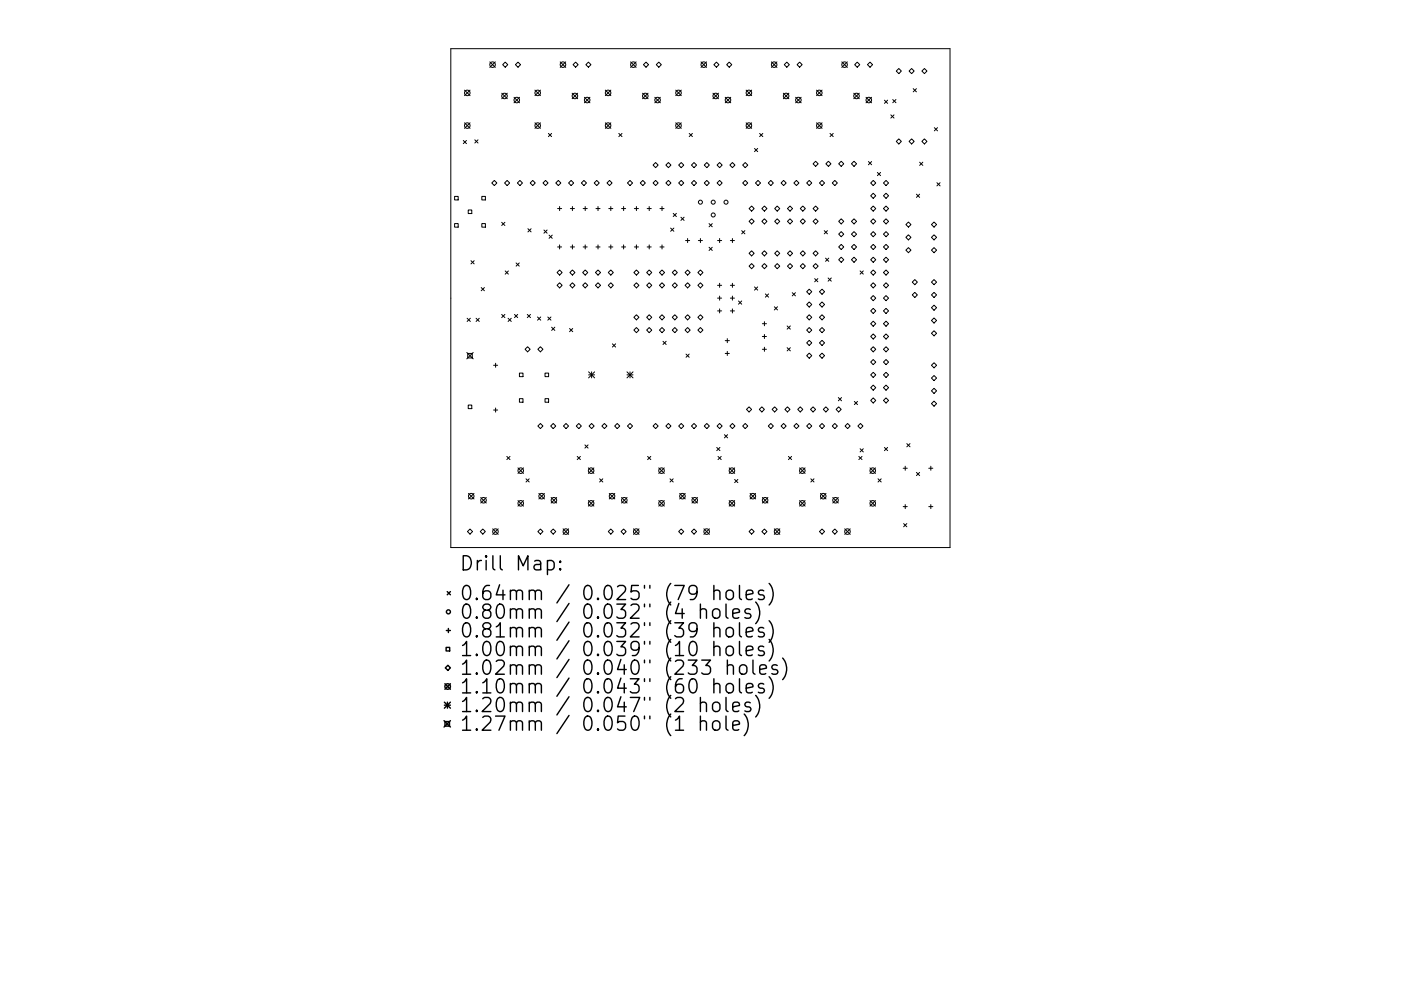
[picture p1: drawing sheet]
<svg xmlns="http://www.w3.org/2000/svg" width="297mm" height="210mm" viewBox="0 0 297 210" stroke-linecap="round" stroke-linejoin="round" font-family="sans-serif">
<defs><g id="words">
<g font-size="4.2">
<text x="97.5" y="121.1">Drill Map:</text>
<text x="97.5" y="127.4">0.64mm / 0.025&quot; (79 holes)</text>
<text x="97.5" y="131.3">0.80mm / 0.032&quot; (4 holes)</text>
<text x="97.5" y="135.3">0.81mm / 0.032&quot; (39 holes)</text>
<text x="97.5" y="139.2">1.00mm / 0.039&quot; (10 holes)</text>
<text x="97.5" y="143.2">1.02mm / 0.040&quot; (233 holes)</text>
<text x="97.5" y="147.2">1.10mm / 0.043&quot; (60 holes)</text>
<text x="97.5" y="151.1">1.20mm / 0.047&quot; (2 holes)</text>
<text x="97.5" y="155.1">1.27mm / 0.050&quot; (1 hole)</text>
</g>
</g></defs>
<g fill="none" stroke="#000" stroke-width=".21">
<path d="M95.6 10.3h105.8v105.9h-105.8zM98.5 19.1l1.2 1.2M99.7 19.1l-1.2 1.2M103.8 13.1l1.2 1.2M105 13.1l-1.2 1.2M106.4 19.8l1.2 1.1M106.6 13.7l.5-.5 .6 .5-.6 .6zM107.6 19.8l-1.2 1.1M109.3 13.7l.5-.5 .6 .5-.6 .6zM113.4 19.1l1.2 1.2M114.6 19.1l-1.2 1.2M118.8 13.1l1.1 1.2"/>
<path d="M119.9 13.1l-1.1 1.2M121.3 19.8l1.2 1.1M122 13.2l.6 .5-.6 .6-.5-.6zM122.5 19.8l-1.2 1.1M124.8 13.2l.5 .5-.5 .6-.6-.6zM128.3 19.1l1.2 1.2M129.5 19.1l-1.2 1.2M133.7 13.1l1.2 1.2M134.9 13.1l-1.2 1.2M136.2 19.8l1.2 1.1M137 13.2l.5 .5-.5 .6-.6-.6zM137.4 19.8l-1.2 1.1"/>
<path d="M139.7 13.2l.5 .5-.5 .6-.6-.6zM143.3 19.1l1.1 1.2M144.4 19.1l-1.1 1.2M148.6 13.1l1.2 1.2M149.8 13.1l-1.2 1.2M151.2 19.8l1.1 1.1M151.4 13.7l.5-.5 .5 .5-.5 .6zM152.3 19.8l-1.1 1.1M154.1 13.7l.5-.5 .6 .5-.6 .6zM158.2 19.1l1.2 1.2M159.4 19.1l-1.2 1.2M163.6 13.1l1.1 1.2"/>
<path d="M164.7 13.1l-1.1 1.2M166.1 19.8l1.2 1.1M166.8 13.2l.6 .5-.6 .6-.5-.6zM167.3 19.8l-1.2 1.1M169.5 13.2l.6 .5-.6 .6-.5-.6zM173.1 19.1l1.2 1.2M174.3 19.1l-1.2 1.2M178.5 13.1l1.2 1.2M179.7 13.1l-1.2 1.2M181 19.8l1.2 1.1M181.7 13.2l.6 .5-.6 .6-.5-.6zM182.2 19.8l-1.2 1.1"/>
<path d="M184.5 13.2l.5 .5-.5 .6-.6-.6zM190 15.1l.6-.6 .5 .6-.5 .5zM192.7 15.1l.6-.6 .5 .6-.5 .5zM193.6 18.8l.7 .7M194.3 18.8l-.7 .7M195.5 15.1l.5-.6 .5 .6-.5 .5zM98.2 29.8l.7 .7M98.5 26.1l1.2 1.1M98.9 29.8l-.7 .7M99.7 26.1l-1.2 1.1M100.7 29.7l.6 .6M101.3 29.7l-.6 .6"/>
<path d="M104.8 38.3l.5 .5-.5 .6-.5-.6zM107.5 38.3l.6 .5-.6 .6-.5-.6zM109 20.6l1.2 1.2M110.2 20.6l-1.2 1.2M110.2 38.3l.6 .5-.6 .6-.5-.6zM112.9 38.3l.6 .5-.6 .6-.5-.6zM113.4 26.1l1.2 1.1M114.6 26.1l-1.2 1.1M115.7 38.3l.5 .5-.5 .6-.6-.6zM116.3 28.3l.7 .7M117 28.3l-.7 .7M118.4 38.3l.5 .5-.5 .6-.6-.6z"/>
<path d="M121.1 38.3l.5 .5-.5 .6-.6-.6zM123.8 38.3l.5 .5-.5 .6-.5-.6zM123.9 20.6l1.2 1.2M125.1 20.6l-1.2 1.2M126.5 38.3l.6 .5-.6 .6-.5-.6zM128.3 26.1l1.2 1.1M129.2 38.3l.6 .5-.6 .6-.5-.6zM129.5 26.1l-1.2 1.1M131.2 28.3l.7 .7M131.9 28.3l-.7 .7M133.6 38.3l.5 .5-.5 .6-.6-.6zM136.3 38.3l.5 .5-.5 .6-.6-.6z"/>
<path d="M138.5 35l.5-.5 .5 .5-.5 .6zM138.8 20.6l1.2 1.2M139 38.3l.5 .5-.5 .6-.5-.6zM140 20.6l-1.2 1.2M141.2 35l.5-.5 .6 .5-.6 .6zM141.7 38.3l.6 .5-.6 .6-.5-.6zM143.3 26.1l1.1 1.1M143.9 35l.5-.5 .6 .5-.6 .6zM144.4 38.3l.6 .5-.6 .6-.5-.6zM144.4 26.1l-1.1 1.1M146.1 28.3l.7 .7M146.6 35l.5-.5 .6 .5-.6 .6z"/>
<path d="M146.8 28.3l-.7 .7M147.1 38.3l.6 .5-.6 .6-.5-.6zM149.3 35l.6-.5 .5 .5-.5 .6zM149.9 38.3l.5 .5-.5 .6-.6-.6zM152 35l.6-.5 .5 .5-.5 .6zM152.6 38.3l.5 .5-.5 .6-.6-.6zM153.8 20.6l1.1 1.2M154.7 35l.6-.5 .5 .5-.5 .6zM154.9 20.6l-1.1 1.2M157.5 35l.5-.5 .5 .5-.5 .6zM158 38.3l.5 .5-.5 .6-.5-.6zM158.2 26.1l1.2 1.1"/>
<path d="M159.4 26.1l-1.2 1.1M160 31.5l.6 .7M160.6 31.5l-.6 .7M160.7 38.3l.6 .5-.6 .6-.5-.6zM161.1 28.3l.6 .7M161.7 28.3l-.6 .7M163.4 38.3l.6 .5-.6 .6-.5-.6zM166.1 38.3l.6 .5-.6 .6-.5-.6zM168.3 38.8l.6-.5 .5 .5-.5 .6zM168.7 20.6l1.2 1.2M169.9 20.6l-1.2 1.2M171 38.8l.6-.5 .5 .5-.5 .6z"/>
<path d="M172.9 34.2l.6 .6-.6 .5-.5-.5zM173.1 26.1l1.2 1.1M173.7 38.8l.6-.5 .5 .5-.5 .6zM174.3 26.1l-1.2 1.1M175.6 34.2l.6 .6-.6 .5-.5-.5zM176 28.3l.7 .7M176.5 38.8l.5-.5 .5 .5-.5 .6zM176.7 28.3l-.7 .7M178.4 34.2l.5 .6-.5 .5-.6-.5zM180.5 34.8l.6-.6 .5 .6-.5 .5zM183.6 20.6l1.2 1.2M184.1 34.3l.7 .7"/>
<path d="M184.6 38.8l.5-.5 .6 .5-.6 .6zM184.8 20.6l-1.2 1.2M184.8 34.3l-.7 .7M186 36.6l.7 .7M186.7 36.6l-.7 .7M187.3 38.8l.6-.5 .5 .5-.5 .6zM187.5 21.3l.7 .6M188.2 21.3l-.7 .6M188.9 24.4l.6 .7M189.3 21.1l.7 .7M189.5 24.4l-.6 .7M190 21.1l-.7 .7"/>
<path d="M190 30l.6-.5 .5 .5-.5 .5zM192.7 30l.6-.5 .5 .5-.5 .5zM195 34.4l.7 .7M195.5 30l.5-.5 .5 .5-.5 .5zM195.7 34.4l-.7 .7M198.1 27.1l.7 .7M198.6 38.8l.7 .6M198.8 27.1l-.7 .7M199.3 38.8l-.7 .6M96.4 41.7h.7v.7h-.7zM96.4 47.4h.7v.8h-.7zM99.3 44.6h.7v.7h-.7z"/>
<path d="M99.9 55.3l.6 .7M100.5 55.3l-.6 .7M102.2 41.7h.7v.7h-.7zM102.2 47.4h.7v.8h-.7zM106.4 47.2l.6 .6M107 47.2l-.6 .6M107.1 57.5l.7 .7M107.8 57.5l-.7 .7M109.4 55.8l.7 .7M110.1 55.8l-.7 .7M111.9 48.5l.7 .7M112.6 48.5l-.7 .7"/>
<path d="M115.3 48.8l.7 .7M116 48.8l-.7 .7M116.4 49.9l.7 .7M117.1 49.9l-.7 .7M118.1 57.8l.5-.5 .6 .5-.6 .6zM118.2 44.3h.9M118.2 52.4h.9M118.6 43.8v.9M118.6 52v.8M120.8 57.8l.6-.5 .5 .5-.5 .6zM120.9 44.3h.9M120.9 52.4h.9"/>
<path d="M121.4 43.8v.9M121.4 52v.8M123.5 57.8l.6-.5 .5 .5-.5 .6zM123.6 44.3h.9M123.6 52.4h.9M124.1 43.8v.9M124.1 52v.8M126.2 57.8l.6-.5 .5 .5-.5 .6zM126.4 44.3h.8M126.4 52.4h.8M126.8 43.8v.9M126.8 52v.8"/>
<path d="M129 57.8l.5-.5 .5 .5-.5 .6zM129.1 44.3h.8M129.1 52.4h.8M129.5 43.8v.9M129.5 52v.8M131.8 44.3h.9M131.8 52.4h.9M132.2 43.8v.9M132.2 52v.8M134.4 57.8l.5-.5 .6 .5-.6 .6zM134.5 44.3h.9M134.5 52.4h.9"/>
<path d="M134.9 43.8v.9M134.9 52v.8M137.1 57.8l.5-.5 .6 .5-.6 .6zM137.2 44.3h.9M137.2 52.4h.9M137.6 43.8v.9M137.6 52v.8M139.9 44.3h.9M139.9 52.4h.9M140.4 57.3l.5 .5-.5 .6-.6-.6zM140.4 60l.5 .5-.5 .6-.6-.6zM140.4 43.8v.9"/>
<path d="M140.4 52v.8M142.2 48.4l.7 .7M142.5 57.8l.6-.5 .5 .5-.5 .6zM142.7 45.3l.7 .6M142.9 48.4l-.7 .7M143.4 45.3l-.7 .6M144.4 46.1l.6 .7M145 46.1l-.6 .7M145.2 57.8l.6-.5 .5 .5-.5 .6zM145.4 51h.8M145.8 50.6v.9M148 57.8l.5-.5 .5 .5-.5 .6z"/>
<path d="M148.1 51h.8M148.5 50.6v.9M150.3 47.4l.7 .7M150.3 52.5l.7 .6M151 52.5l-.7 .6M151 47.4l-.7 .7M152.1 51h.9M152.6 50.6v.9M154.9 51h.8M155.3 50.6v.9M157.3 48.9l.6 .7M157.9 48.9l-.6 .7"/>
<path d="M158.8 56.5l.6-.6 .5 .6-.5 .5zM159.4 43.7l.5 .6-.5 .5-.6-.5zM159.4 46.4l.5 .6-.5 .5-.6-.5zM159.4 53.2l.5 .6-.5 .5-.6-.5zM161.5 53.8l.6-.6 .5 .6-.5 .5zM161.5 56.5l.6-.6 .5 .6-.5 .5zM162.1 43.7l.5 .6-.5 .5-.6-.5zM162.1 46.4l.5 .6-.5 .5-.6-.5zM164.2 56.5l.6-.6 .5 .6-.5 .5zM164.8 43.7l.5 .6-.5 .5-.6-.5zM164.8 46.4l.5 .6-.5 .5-.6-.5zM164.8 53.2l.5 .6-.5 .5-.6-.5z"/>
<path d="M167.5 43.7l.5 .6-.5 .5-.5-.5zM167.5 46.4l.5 .6-.5 .5-.5-.5zM167.5 53.2l.5 .6-.5 .5-.5-.5zM167.5 55.9l.5 .6-.5 .5-.5-.5zM170.2 43.7l.6 .6-.6 .5-.5-.5zM170.2 46.4l.6 .6-.6 .5-.5-.5zM170.2 53.2l.6 .6-.6 .5-.5-.5zM170.2 55.9l.6 .6-.6 .5-.5-.5zM172.7 59.1l.7 .7M172.9 43.7l.6 .6-.6 .5-.5-.5zM172.9 46.4l.6 .6-.6 .5-.5-.5zM172.9 53.2l.6 .6-.6 .5-.5-.5z"/>
<path d="M172.9 55.9l.6 .6-.6 .5-.5-.5zM173.4 59.1l-.7 .7M174.8 48.9l.6 .7M175 54.8l.7 .6M175.4 48.9l-.6 .7M175.6 59l.7 .7M175.7 54.8l-.7 .6M176.3 59l-.7 .7M177.8 55.1l.6-.5 .5 .5-.5 .6zM178.4 46.4l.5 .6-.5 .5-.6-.5zM178.4 49.1l.5 .6-.5 .5-.6-.5zM178.4 51.9l.5 .5-.5 .5-.6-.5z"/>
<path d="M180.5 55.1l.6-.5 .5 .5-.5 .6zM181.1 46.4l.5 .6-.5 .5-.6-.5zM181.1 49.1l.5 .6-.5 .5-.6-.5zM181.1 51.9l.5 .5-.5 .5-.6-.5zM182.4 57.5l.6 .7M183 57.5l-.6 .7M184.6 41.5l.5-.5 .6 .5-.6 .6zM184.6 47l.5-.6 .6 .6-.6 .5zM184.6 49.7l.5-.6 .6 .6-.6 .5zM184.6 52.4l.5-.5 .6 .5-.6 .5zM184.6 55.1l.5-.5 .6 .5-.6 .6zM184.6 57.8l.5-.5 .6 .5-.6 .6z"/>
<path d="M185.1 43.7l.6 .6-.6 .5-.5-.5zM187.3 41.5l.6-.5 .5 .5-.5 .6zM187.3 47l.6-.6 .5 .6-.5 .5zM187.3 49.7l.6-.6 .5 .6-.5 .5zM187.3 52.4l.6-.5 .5 .5-.5 .5zM187.3 55.1l.6-.5 .5 .5-.5 .6zM187.3 57.8l.6-.5 .5 .5-.5 .6zM187.9 43.7l.5 .6-.5 .5-.6-.5zM192.6 47.1l.5 .5-.5 .6-.5-.6zM192.6 49.8l.5 .6-.5 .5-.5-.5zM192.6 52.5l.5 .6-.5 .5-.5-.5zM193.4 59.9l.6-.6 .5 .6-.5 .5z"/>
<path d="M194.3 41.2l.7 .7M195 41.2l-.7 .7M198 47.1l.6 .5-.6 .6-.5-.6zM198 49.8l.6 .6-.6 .5-.5-.5zM198 52.5l.6 .6-.6 .5-.5-.5zM198 59.3l.6 .6-.6 .5-.5-.5zM99 74.8l1.3 1.3M99 67.5l.7 .7M99.2 75h.9v.9h-.9zM99.7 67.5l-.7 .7M100.3 74.8l-1.3 1.3M100.9 67.5l.7 .7"/>
<path d="M101.6 67.5l-.7 .7M102 61l.7 .7M102.7 61l-.7 .7M104.6 77.5h.9M105.1 77.1v.8M106.4 66.7l.6 .7M107 66.7l-.6 .7M107.7 67.5l.7 .7M108.4 67.5l-.7 .7M109.1 66.7l.7 .7M109.8 66.7l-.7 .7M110.1 79.2h.8v.7h-.8z"/>
<path d="M111.3 74.1l.6-.5 .5 .5-.5 .5zM111.8 66.7l.7 .7M112.5 66.7l-.7 .7M114 67.3l.6 .6M114.6 73.6l.5 .5-.5 .5-.6-.5zM114.6 67.3l-.6 .6M115.6 79.2h.7v.7h-.7zM116.1 67.3l.7 .6M116.8 67.3l-.7 .6M117 69.4l.6 .7M117.6 69.4l-.6 .7M118.1 60.5l.5-.5 .6 .5-.6 .6z"/>
<path d="M120.8 69.7l.6 .7M120.8 60.5l.6-.5 .5 .5-.5 .6zM121.4 69.7l-.6 .7M123.5 60.5l.6-.5 .5 .5-.5 .6zM124.8 78.9l1.3 1.3M124.8 79.5h1.3M125.4 78.9v1.3M126.1 78.9l-1.3 1.3M126.2 60.5l.6-.5 .5 .5-.5 .6zM129 60.5l.5-.5 .5 .5-.5 .6zM129.8 73l.7 .6M130.5 73l-.7 .6"/>
<path d="M132.9 79.5h1.3M132.9 78.9l1.3 1.3M133.6 78.9v1.3M134.2 78.9l-1.3 1.3M134.4 60.5l.5-.5 .6 .5-.6 .6zM134.4 67.3l.5-.5 .6 .5-.6 .6zM134.4 70l.5-.5 .6 .5-.6 .6zM137.1 60.5l.5-.5 .6 .5-.6 .6zM137.1 67.3l.5-.5 .6 .5-.6 .6zM137.1 70l.5-.5 .6 .5-.6 .6zM140.4 66.8l.5 .5-.5 .6-.6-.6zM140.4 69.5l.5 .5-.5 .6-.6-.6z"/>
<path d="M140.6 72.4l.6 .7M141.2 72.4l-.6 .7M142.5 60.5l.6-.5 .5 .5-.5 .6zM142.5 67.3l.6-.5 .5 .5-.5 .6zM143.1 69.5l.5 .5-.5 .6-.6-.6zM145.2 60.5l.6-.5 .5 .5-.5 .6zM145.2 67.3l.6-.5 .5 .5-.5 .6zM145.2 70l.6-.5 .5 .5-.5 .6zM145.4 75.1l.7 .7M146.1 75.1l-.7 .7M148 60.5l.5-.5 .5 .5-.5 .6zM148 67.3l.5-.5 .5 .5-.5 .6z"/>
<path d="M148.5 69.5l.5 .5-.5 .6-.5-.6zM152.1 60.5h.9M152.1 63.3h.9M152.1 66h.9M152.6 60.1v.9M152.6 62.8v.9M152.6 65.5v.9M153.8 72.3h.8M153.8 75h.8M154.2 71.8v.9M154.2 74.6v.8M154.9 60.5h.8"/>
<path d="M154.9 63.3h.8M154.9 66h.8M155.3 60.1v.9M155.3 62.8v.9M155.3 65.5v.9M156.6 63.9l.7 .6M157.3 63.9l-.7 .6M160 60.9l.6 .7M160.6 60.9l-.6 .7M161.6 68.7h.9M161.6 71.4h.9M161.6 74.1h.9"/>
<path d="M162.1 68.2v.9M162.1 71v.8M162.1 73.7v.8M162.3 62.4l.7 .6M163 62.4l-.7 .6M164.2 65.1l.7 .7M164.9 65.1l-.7 .7M166.9 69.2l.7 .6M166.9 73.8l.7 .6M167.6 69.2l-.7 .6M167.6 73.8l-.7 .6M168 62.1l.7 .7"/>
<path d="M168.7 62.1l-.7 .7M171 61.9l.6-.5 .5 .5-.5 .5zM171 64.6l.6-.5 .5 .5-.5 .6zM171 67.3l.6-.5 .5 .5-.5 .6zM171 70l.6-.5 .5 .5-.5 .6zM171 72.7l.6-.5 .5 .5-.5 .6zM171 75.5l.6-.6 .5 .6-.5 .5zM173.7 61.9l.6-.5 .5 .5-.5 .5zM173.7 64.6l.6-.5 .5 .5-.5 .6zM173.7 67.3l.6-.5 .5 .5-.5 .6zM173.7 70l.6-.5 .5 .5-.5 .6zM173.7 72.7l.6-.5 .5 .5-.5 .6z"/>
<path d="M173.7 75.5l.6-.6 .5 .6-.5 .5zM184.6 60.5l.5-.5 .6 .5-.6 .6zM184.6 63.3l.5-.6 .6 .6-.6 .5zM184.6 66l.5-.6 .6 .6-.6 .5zM184.6 68.7l.5-.6 .6 .6-.6 .5zM184.6 71.4l.5-.6 .6 .6-.6 .5zM184.6 74.1l.5-.5 .6 .5-.6 .5zM184.6 76.8l.5-.5 .6 .5-.6 .6zM184.6 79.5l.5-.5 .6 .5-.6 .6zM187.3 60.5l.6-.5 .5 .5-.5 .6zM187.3 63.3l.6-.6 .5 .6-.5 .5zM187.3 66l.6-.6 .5 .6-.5 .5z"/>
<path d="M187.3 68.7l.6-.6 .5 .6-.5 .5zM187.3 71.4l.6-.6 .5 .6-.5 .5zM187.3 74.1l.6-.5 .5 .5-.5 .5zM187.3 76.8l.6-.5 .5 .5-.5 .6zM187.3 79.5l.6-.5 .5 .5-.5 .6zM193.4 62.6l.6-.6 .5 .6-.5 .5zM197.5 68l.5-.5 .6 .5-.6 .5zM198 62l.6 .6-.6 .5-.5-.5zM198 64.7l.6 .6-.6 .5-.5-.5zM198 70.2l.6 .5-.6 .6-.5-.6zM198 77l.6 .5-.6 .5-.5-.5zM198 79.7l.6 .5-.6 .6-.5-.6z"/>
<path d="M99.3 85.9h.7v.8h-.7zM104.6 87h.9M105.1 86.6v.8M107.5 96.8l.6 .7M108.1 96.8l-.6 .7M109.8 99.3l1.2 1.1M110.1 84.6h.8v.7h-.8zM111 99.3l-1.2 1.1M114.6 89.8l.5 .6-.5 .5-.6-.5zM115.6 84.6h.7v.7h-.7zM117.3 89.8l.5 .6-.5 .5-.6-.5zM119.5 90.4l.5-.6 .5 .6-.5 .5z"/>
<path d="M122.2 90.4l.5-.6 .6 .6-.6 .5zM122.4 96.8l.7 .7M123.1 96.8l-.7 .7M124 94.4l.7 .7M124.7 94.4l-.7 .7M124.7 99.3l1.2 1.1M124.9 90.4l.5-.6 .6 .6-.6 .5zM125.9 99.3l-1.2 1.1M127.6 90.4l.5-.6 .6 .6-.6 .5zM130.3 90.4l.6-.6 .5 .6-.5 .5zM133.6 89.8l.5 .6-.5 .5-.6-.5zM137.3 96.8l.7 .7"/>
<path d="M138 96.8l-.7 .7M138.5 90.4l.5-.6 .5 .6-.5 .5zM139.7 99.3l1.1 1.1M140.8 99.3l-1.1 1.1M141.7 89.8l.6 .6-.6 .5-.5-.5zM143.9 90.4l.5-.6 .6 .6-.6 .5zM146.6 90.4l.5-.6 .6 .6-.6 .5zM149.3 90.4l.6-.6 .5 .6-.5 .5zM152 94.9l.6 .7M152 90.4l.6-.6 .5 .6-.5 .5zM152.2 96.8l.7 .7M152.6 94.9l-.6 .7"/>
<path d="M152.9 96.8l-.7 .7M153.6 92.2l.7 .7M154.3 92.2l-.7 .7M154.6 99.3l1.2 1.1M155.3 89.8l.5 .6-.5 .5-.6-.5zM155.8 99.3l-1.2 1.1M157.5 90.4l.5-.6 .5 .6-.5 .5zM158.8 86.3l.6 .6-.6 .5-.5-.5zM161 86.9l.5-.6 .6 .6-.6 .5zM163.4 89.8l.6 .6-.6 .5-.5-.5zM163.7 86.9l.5-.6 .6 .6-.6 .5zM166.1 89.8l.6 .6-.6 .5-.5-.5z"/>
<path d="M166.4 86.9l.6-.6 .5 .6-.5 .5zM167.2 96.8l.6 .7M167.8 96.8l-.6 .7M168.3 90.4l.6-.6 .5 .6-.5 .5zM169.1 86.9l.6-.6 .5 .6-.5 .5zM169.5 99.3l1.2 1.1M170.7 99.3l-1.2 1.1M171 90.4l.6-.6 .5 .6-.5 .5zM171.8 86.9l.6-.6 .5 .6-.5 .5zM173.7 90.4l.6-.6 .5 .6-.5 .5zM174.6 86.9l.5-.6 .5 .6-.5 .5zM176.5 90.4l.5-.6 .5 .6-.5 .5z"/>
<path d="M177.3 86.9l.5-.6 .6 .6-.6 .5zM177.7 84.4l.7 .6M178.4 84.4l-.7 .6M179.2 90.4l.5-.6 .6 .6-.6 .5zM181.1 85.2l.7 .6M181.8 85.2l-.7 .6M181.9 90.4l.5-.6 .6 .6-.6 .5zM182.1 96.8l.7 .7M182.4 95.2l.6 .7M182.8 96.8l-.7 .7M183 95.2l-.6 .7M184.4 99.3l1.2 1.1"/>
<path d="M184.6 82.2l.5-.5 .6 .5-.6 .6zM184.6 85l.5-.6 .6 .6-.6 .5zM185.6 99.3l-1.2 1.1M187.3 82.2l.6-.5 .5 .5-.5 .6zM187.3 85l.6-.6 .5 .6-.5 .5zM187.5 94.9l.7 .7M188.2 94.9l-.7 .7M191.5 99.3h.9M191.9 98.9v.9M192.3 94.1l.6 .7M192.9 94.1l-.6 .7M196.9 99.3h.9"/>
<path d="M197.4 98.9v.9M198 82.4l.6 .5-.6 .6-.5-.6zM198 85.1l.6 .5-.6 .6-.5-.6zM99.1 112.8l.6-.6 .5 .6-.5 .5zM99.3 104.7l1.2 1.2M100.5 104.7l-1.2 1.2M101.8 112.8l.6-.6 .5 .6-.5 .5zM101.9 105.6l1.2 1.1M103.1 105.6l-1.2 1.1M104.5 112.2l1.1 1.2M105.6 112.2l-1.1 1.2M109.8 106.2l1.2 1.2"/>
<path d="M111 106.2l-1.2 1.2M111.5 101.6l.7 .7M112.2 101.6l-.7 .7M114.2 104.7l1.2 1.2M114.6 112.2l.5 .6-.5 .5-.6-.5zM115.4 104.7l-1.2 1.2M116.7 112.8l.6-.6 .5 .6-.5 .5zM116.9 105.6l1.1 1.1M118 105.6l-1.1 1.1M119.4 112.2l1.2 1.2M120.6 112.2l-1.2 1.2M124.7 106.2l1.2 1.2"/>
<path d="M125.9 106.2l-1.2 1.2M127.1 101.6l.7 .7M127.8 101.6l-.7 .7M129 112.8l.5-.6 .5 .6-.5 .5zM129.2 104.7l1.2 1.2M130.4 104.7l-1.2 1.2M131.7 112.8l.5-.6 .6 .6-.6 .5zM131.8 105.6l1.2 1.1M133 105.6l-1.2 1.1M134.3 112.2l1.2 1.2M135.5 112.2l-1.2 1.2M139.7 106.2l1.1 1.2"/>
<path d="M140.8 106.2l-1.1 1.2M142.1 101.6l.6 .7M142.7 101.6l-.6 .7M143.9 112.8l.5-.6 .6 .6-.6 .5zM144.1 104.7l1.2 1.2M145.3 104.7l-1.2 1.2M146.6 112.8l.5-.6 .6 .6-.6 .5zM146.7 105.6l1.2 1.1M147.9 105.6l-1.2 1.1M149.2 112.2l1.2 1.2M150.4 112.2l-1.2 1.2M154.6 106.2l1.2 1.2"/>
<path d="M155.8 101.7l.6 .7M155.8 106.2l-1.2 1.2M156.4 101.7l-.6 .7M158.8 112.8l.6-.6 .5 .6-.5 .5zM159 104.7l1.2 1.2M160.2 104.7l-1.2 1.2M161.5 112.8l.6-.6 .5 .6-.5 .5zM161.6 105.6l1.2 1.1M162.8 105.6l-1.2 1.1M164.2 112.2l1.1 1.2M165.3 112.2l-1.1 1.2M169.5 106.2l1.2 1.2"/>
<path d="M170.7 106.2l-1.2 1.2M171.9 101.6l.7 .7M172.6 101.6l-.7 .7M173.7 112.8l.6-.6 .5 .6-.5 .5zM174 104.7l1.1 1.2M175.1 104.7l-1.1 1.2M176.5 112.8l.5-.6 .5 .6-.5 .5zM176.6 105.6l1.1 1.1M177.7 105.6l-1.1 1.1M179.1 112.2l1.2 1.2M180.3 112.2l-1.2 1.2M184.4 106.2l1.2 1.2"/>
<path d="M185.6 106.2l-1.2 1.2M186.2 101.6l.6 .7M186.8 101.6l-.6 .7M191.5 107.5h.9M191.6 111.1l.7 .7M191.9 107.1v.8M192.3 111.1l-.7 .7M194.3 100.2l.7 .7M195 100.2l-.7 .7M196.9 107.5h.9M197.4 107.1v.8"/>
<circle cx="99.1" cy="19.7" r=".59"/>
<circle cx="104.4" cy="13.7" r=".59"/>
<circle cx="114" cy="19.7" r=".59"/>
<circle cx="119.4" cy="13.7" r=".59"/>
<circle cx="128.9" cy="19.7" r=".59"/>
<circle cx="134.3" cy="13.7" r=".59"/>
<circle cx="143.9" cy="19.7" r=".59"/>
<circle cx="149.2" cy="13.7" r=".59"/>
<circle cx="158.8" cy="19.7" r=".59"/>
<circle cx="164.1" cy="13.7" r=".59"/>
<circle cx="173.7" cy="19.7" r=".59"/>
<circle cx="179.1" cy="13.7" r=".59"/>
<circle cx="99.1" cy="26.6" r=".59"/>
<circle cx="107" cy="20.4" r=".59"/>
<circle cx="109.6" cy="21.2" r=".59"/>
<circle cx="114" cy="26.6" r=".59"/>
<circle cx="121.9" cy="20.4" r=".59"/>
<circle cx="124.5" cy="21.2" r=".59"/>
<circle cx="128.9" cy="26.6" r=".59"/>
<circle cx="136.8" cy="20.4" r=".59"/>
<circle cx="139.4" cy="21.2" r=".59"/>
<circle cx="143.9" cy="26.6" r=".59"/>
<circle cx="151.7" cy="20.4" r=".59"/>
<circle cx="154.3" cy="21.2" r=".59"/>
<circle cx="158.8" cy="26.6" r=".59"/>
<circle cx="166.7" cy="20.4" r=".59"/>
<circle cx="169.3" cy="21.2" r=".59"/>
<circle cx="173.7" cy="26.6" r=".59"/>
<circle cx="181.6" cy="20.4" r=".59"/>
<circle cx="184.2" cy="21.2" r=".59"/>
<circle cx="148.5" cy="42.9" r=".43"/>
<circle cx="151.2" cy="45.6" r=".43"/>
<circle cx="151.2" cy="42.9" r=".43"/>
<circle cx="153.9" cy="42.9" r=".43"/>
<circle cx="110.4" cy="99.9" r=".59"/>
<circle cx="125.3" cy="99.9" r=".59"/>
<circle cx="140.3" cy="99.9" r=".59"/>
<circle cx="155.2" cy="99.9" r=".59"/>
<circle cx="170.1" cy="99.9" r=".59"/>
<circle cx="185" cy="99.9" r=".59"/>
<circle cx="99.9" cy="105.3" r=".59"/>
<circle cx="102.5" cy="106.1" r=".59"/>
<circle cx="105" cy="112.8" r=".59"/>
<circle cx="110.4" cy="106.8" r=".59"/>
<circle cx="114.8" cy="105.3" r=".59"/>
<circle cx="117.4" cy="106.1" r=".59"/>
<circle cx="120" cy="112.8" r=".59"/>
<circle cx="125.3" cy="106.8" r=".59"/>
<circle cx="129.8" cy="105.3" r=".59"/>
<circle cx="132.4" cy="106.1" r=".59"/>
<circle cx="134.9" cy="112.8" r=".59"/>
<circle cx="140.3" cy="106.8" r=".59"/>
<circle cx="144.7" cy="105.3" r=".59"/>
<circle cx="147.3" cy="106.1" r=".59"/>
<circle cx="149.8" cy="112.8" r=".59"/>
<circle cx="155.2" cy="106.8" r=".59"/>
<circle cx="159.6" cy="105.3" r=".59"/>
<circle cx="162.2" cy="106.1" r=".59"/>
<circle cx="164.8" cy="112.8" r=".59"/>
<circle cx="170.1" cy="106.8" r=".59"/>
<circle cx="174.5" cy="105.3" r=".59"/>
<circle cx="177.1" cy="106.1" r=".59"/>
<circle cx="179.7" cy="112.8" r=".59"/>
<circle cx="185" cy="106.8" r=".59"/>
</g>
<g fill="none" stroke="#000" stroke-width=".3">
<path d="M116.1 119.1l.8-.2 .6 .6v.8l-.3 .5-.3 .1-.8-.1M118.8 119.1l.1 .1-.1 .1-.2-.1 .2-.1v.2M94.6 137.4h.7v.7h-.7zM94.6 133.8h.9M94.8 125.5l.7 .7M95.1 133.3v.9M95.5 125.5l-.7 .7M118.8 120.6l.1 .2-.1 .1-.2-.1 .2-.2v.3M148.5 129.5a.74 .74 0 0 1 1.3 .1v1.6M148.5 128.2v3M151.4 125.5a.74 .74 0 0 1 1.2 .1v1.6M151.4 129.3a.81 .81 0 0 1 1.2 .4v.9a.81 .81 0 0 1-.7 .6 .81 .81 0 0 1-.8-.6v-.9z"/>
<path d="M151.4 133.4a.74 .74 0 0 1 1.2 .2v1.5M151.4 137.4a.74 .74 0 0 1 1.2 .1v1.6M151.4 124.2v3M151.4 132.1v3M151.4 136.1v3M153.9 128.2v2.5l.5 .5M154.1 125.5a.81 .81 0 0 1 .8-.3 .81 .81 0 0 1 .6 .6v.8a.81 .81 0 0 1-.8 .6 .81 .81 0 0 1-.8-.6v-.8zM154.1 133.4a.81 .81 0 0 1 .8-.3 .81 .81 0 0 1 .6 .6v.9a.81 .81 0 0 1-.8 .6 .81 .81 0 0 1-.8-.6v-.9zM154.2 137.2a.81 .81 0 0 1 1.3 .5v.8a.81 .81 0 0 1-.8 .6 .81 .81 0 0 1-.8-.6v-.8zM155.4 130.2l1.4-.3-.2-.6-.8-.1-.4 .4v1.1l.1 .3 .3 .2 .8-.2M156.8 124.2v2.6l.4 .4M156.8 132.1v2.6l.4 .4"/>
<path d="M156.8 136.1v2.6l.4 .4M158.2 126.2l1.4-.3-.1-.5-.9-.2-.4 .4v1.2l.2 .3 .2 .1 .9-.1M158.2 134.1l1.4-.3-.1-.5-.9-.2-.4 .5v1.1l.2 .3 .2 .1 .9-.1M158.2 138.1l1.4-.3-.1-.6-.9-.1-.4 .4v1.2l.2 .2 .2 .2 .9-.2M159.1 129.3l-.7-.1-.5 .4 .2 .4 1 .3 .1 .3-.1 .4-.3 .2-.9-.2M160.2 127.7a3.4 3.4 0 0 1 0 4.6M161.9 125.4l-.7-.2-.4 .4 .1 .5 1 .3 .2 .2-.2 .5-.3 .1-.8-.1M161.9 133.3l-.7-.2-.4 .5 .1 .4 1 .3 .2 .3-.2 .4-.3 .1-.8-.1M161.9 137.2l-.7-.1-.4 .4 .1 .4 1 .3 .2 .3-.2 .4-.3 .2-.8-.2M163.1 123.8a3.4 3.4 0 0 1 0 4.6M163.1 131.7a3.4 3.4 0 0 1 0 4.6M163.1 135.7a3.4 3.4 0 0 1 0 4.5"/>
<path d="M165.9 139.6a3.4 3.4 0 0 1 0 4.6M94.1 152.9l1.4 1.4M94.2 149l1.3 1.3M94.2 149.6h1.3M94.3 145.1l1.2 1.1M94.3 153.1h1v1h-1zM94.4 141.7l.6-.6 .5 .6-.5 .5zM94.9 149v1.3M95.5 145.1l-1.2 1.1M95.5 149l-1.3 1.3M95.5 152.9l-1.4 1.4M143.2 154.9h1.7"/>
<path d="M148.5 149.3a.74 .74 0 0 1 1.3 .1v1.6M148.5 153.2a.74 .74 0 0 1 1.3 .2v1.5M148.5 148v3M148.5 151.9v3M151.2 149.3a.81 .81 0 0 1 .8-.3 .81 .81 0 0 1 .6 .5v.9a.81 .81 0 0 1-.7 .6 .81 .81 0 0 1-.8-.6v-.9zM151.4 145.3a.74 .74 0 0 1 1.2 .1v1.6M151.4 153.1a.81 .81 0 0 1 1.2 .4v.9a.81 .81 0 0 1-.7 .6 .81 .81 0 0 1-.8-.6v-.9zM151.4 144v3M153.9 148v2.5l.5 .5M153.9 151.9v2.6l.5 .4M154.2 141.3a.74 .74 0 0 1 1.3 .2v1.5M154.2 145.2a.81 .81 0 0 1 1.3 .4v.8a.81 .81 0 0 1-.8 .6 .81 .81 0 0 1-.8-.6v-.8z"/>
<path d="M154.2 140v3M155.4 150l1.4-.3-.2-.6-.8-.1-.4 .4v1.1l.1 .3 .3 .2 .8-.2M155.4 153.9l1.4-.3-.2-.5-.8-.2-.4 .5v1.1l.1 .3 .3 .1 .8-.1M156.8 144v2.6l.4 .4M156.9 141.3a.81 .81 0 0 1 .8-.3 .81 .81 0 0 1 .7 .6v.9a.81 .81 0 0 1-.8 .6 .81 .81 0 0 1-.8-.6v-.9zM157.8 151.5a3.4 3.4 0 0 1 0 4.6M158.2 146l1.4-.3-.1-.5-.9-.2-.4 .4v1.2l.2 .3 .2 .1 .9-.1M159.1 149.1l-.7-.1-.5 .4 .2 .4 1 .3 .1 .3-.1 .4-.3 .2-.9-.2M159.6 140v2.6l.5 .4M160.2 147.5a3.4 3.4 0 0 1 0 4.6M161.1 142l1.4-.2-.1-.6-.9-.2-.4 .5v1.1l.1 .3 .3 .1 .9-.1M161.9 145.2l-.7-.2-.4 .4 .1 .5 1 .3 .2 .2-.2 .5-.3 .1-.8-.1"/>
<path d="M163.1 143.6a3.4 3.4 0 0 1 0 4.6M164.8 141.2l-.7-.2-.5 .5 .2 .4 1 .3 .1 .3-.1 .4-.3 .1-.9-.1"/>
<circle cx="95.1" cy="129.8" r=".43"/>
<circle cx="94.9" cy="145.7" r=".59"/>
</g>
<use href="#words"/>
</svg>
